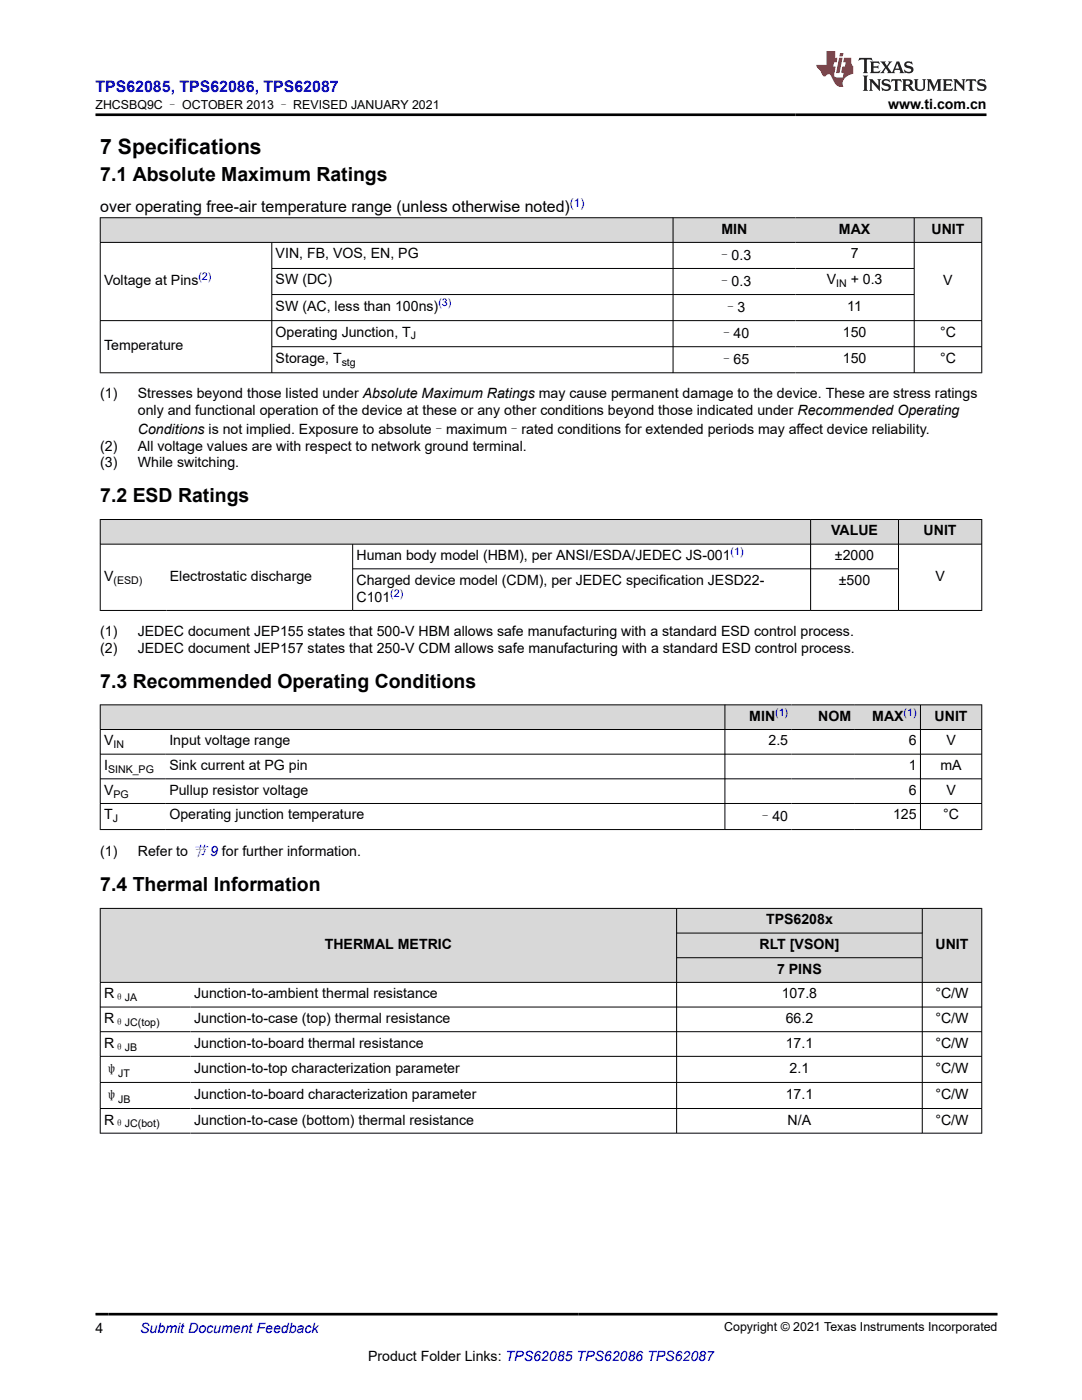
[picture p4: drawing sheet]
<svg xmlns="http://www.w3.org/2000/svg" width="216mm" height="279mm" viewBox="0 0 216 279" stroke-linecap="round" stroke-linejoin="round" font-family="sans-serif">
<defs><g id="words">
<text font-size="4.2" x="20" y="30.7">7 Specifications</text>
<g font-size="3.9">
<text x="20" y="36.1">7.1 Absolute Maximum Ratings</text>
<text x="20" y="100.2">7.2 ESD Ratings</text>
<text x="20" y="137.2">7.3 Recommended Operating Conditions</text>
<text x="20" y="177.9">7.4 Thermal Information</text>
</g>
<text font-size="3.2" fill="#00f" x="19.1" y="18.3">TPS62085, TPS62086, TPS62087</text>
<text font-size="3.2" x="20" y="42.3">over operating free-air temperature range (unless otherwise noted)</text>
<g font-size="2.8">
<text x="177.2" y="21.7">www.ti.com.cn</text>
<text x="143.9" y="46.6">MIN</text>
<text x="167.4" y="46.6">MAX</text>
<text x="185.9" y="46.6">UNIT</text>
<text x="55" y="51.6">VIN, FB, VOS, EN, PG</text>
<text x="143.2" y="51.8">–0.3</text>
<text x="169.7" y="51.6">7</text>
<text x="20.8" y="56.9">Voltage at Pins</text>
<text x="55" y="56.8">SW (DC)</text>
<text x="143.2" y="57.1">–0.3</text>
<text x="165" y="56.8">V</text>
<text x="169.7" y="56.8">+ 0.3</text>
<text x="188.2" y="56.9">V</text>
<text x="55" y="62">SW (AC, less than 100ns)</text>
<text x="144.3" y="62.3">–3</text>
<text x="169.1" y="62.1">11</text>
<text x="20.8" y="69.9">Temperature</text>
<text x="55" y="67.2">Operating Junction, T</text>
<text x="143.5" y="67.5">–40</text>
<text x="168.2" y="67.2">150</text>
<text x="187.6" y="67.2">°C</text>
<text x="55" y="72.4">Storage, T</text>
<text x="143.5" y="72.7">–65</text>
<text x="168.2" y="72.4">150</text>
<text x="187.6" y="72.4">°C</text>
<text x="20" y="79.5">(1)</text>
<text x="27.5" y="79.5">Stresses beyond those listed under Absolute Maximum Ratings may cause permanent damage to the device. These are stress ratings</text>
<text x="27.5" y="82.9">only and functional operation of the device at these or any other conditions beyond those indicated under Recommended Operating</text>
<text x="20" y="89.9">(2)</text>
<text x="27.5" y="86.5">Conditions is not implied. Exposure to absolute–maximum–rated conditions for extended periods may affect device reliability.</text>
<text x="27.5" y="89.9">All voltage values are with respect to network ground terminal.</text>
<text x="20" y="93.3">(3)</text>
<text x="27.5" y="93.3">While switching.</text>
<text x="165.8" y="106.9">VALUE</text>
<text x="184.3" y="106.9">UNIT</text>
<text x="71.1" y="111.8">Human body model (HBM), per ANSI/ESDA/JEDEC JS-001</text>
<text x="166.6" y="111.8">±2000</text>
<text x="20.8" y="115.9">V</text>
<text x="33.9" y="115.9">Electrostatic discharge</text>
<text x="71.1" y="116.7">Charged device model (CDM), per JEDEC specification JESD22-</text>
<text x="167.4" y="116.7">±500</text>
<text x="186.7" y="115.9">V</text>
<text x="71.1" y="120.1">C101</text>
<text x="20" y="126.9">(1)</text>
<text x="20" y="130.3">(2)</text>
<text x="27.5" y="126.9">JEDEC document JEP155 states that 500-V HBM allows safe manufacturing with a standard ESD control process.</text>
<text x="27.5" y="130.3">JEDEC document JEP157 states that 250-V CDM allows safe manufacturing with a standard ESD control process.</text>
<text x="149.5" y="143.9">MIN</text>
<text x="163.3" y="143.9">NOM</text>
<text x="174" y="143.9">MAX</text>
<text x="186.5" y="143.9">UNIT</text>
<text x="20.8" y="148.8">V</text>
<text x="33.8" y="148.8">Input voltage range</text>
<text x="153.4" y="148.8">2.5</text>
<text x="181.3" y="148.8">6</text>
<text x="188.8" y="148.8">V</text>
<text x="20.8" y="153.7">I</text>
<text x="33.8" y="153.7">Sink current at PG pin</text>
<text x="181.3" y="153.7">1</text>
<text x="187.7" y="153.7">mA</text>
<text x="20.8" y="158.6">V</text>
<text x="33.8" y="158.6">Pullup resistor voltage</text>
<text x="181.3" y="158.6">6</text>
<text x="188.8" y="158.6">V</text>
<text x="20.8" y="163.5">T</text>
<text x="33.8" y="163.5">Operating junction temperature</text>
<text x="151.3" y="163.8">–40</text>
<text x="178.2" y="163.5">125</text>
<text x="188.2" y="163.5">°C</text>
<text x="20" y="170.9">(1)</text>
<text x="27.5" y="170.9">Refer to 节 9 for further information.</text>
<text x="152.9" y="184.5">TPS6208x</text>
<text x="64.8" y="189.4">THERMAL METRIC</text>
<text x="151.6" y="189.4">RLT [VSON]</text>
<text x="186.7" y="189.4">UNIT</text>
<text x="155.1" y="194.3">7 PINS</text>
<text x="20.8" y="199.2">R</text>
<text x="38.7" y="199.2">Junction-to-ambient thermal resistance</text>
<text x="156" y="199.2">107.8</text>
<text x="186.7" y="199.2">°C/W</text>
<text x="20.8" y="204.2">R</text>
<text x="20.8" y="209.1">R</text>
<text x="38.7" y="204.2">Junction-to-case (top) thermal resistance</text>
<text x="38.7" y="209.1">Junction-to-board thermal resistance</text>
<text x="156.8" y="204.2">66.2</text>
<text x="156.8" y="209.1">17.1</text>
<text x="186.7" y="204.2">°C/W</text>
<text x="186.7" y="209.1">°C/W</text>
<text x="20.8" y="214.3">ψ</text>
<text x="38.7" y="214.2">Junction-to-top characterization parameter</text>
<text x="157.6" y="214.2">2.1</text>
<text x="186.7" y="214.2">°C/W</text>
<text x="20.8" y="219.5">ψ</text>
<text x="38.7" y="219.4">Junction-to-board characterization parameter</text>
<text x="156.8" y="219.4">17.1</text>
<text x="186.7" y="219.4">°C/W</text>
<text x="20.8" y="224.4">R</text>
<text x="38.7" y="224.4">Junction-to-case (bottom) thermal resistance</text>
<text x="157.2" y="224.4">N/A</text>
<text x="186.7" y="224.4">°C/W</text>
<text x="19.1" y="266">4</text>
<text x="73.4" y="271.7">Product Folder Links: TPS62085 TPS62086 TPS62087</text>
</g>
<text font-size="2.8" fill="#00f" x="28" y="266">Submit Document Feedback</text>
<g font-size="2.5">
<text x="19" y="21.8">ZHCSBQ9C – OCTOBER 2013 – REVISED JANUARY 2021</text>
<text x="144.5" y="265.7">Copyright © 2021 Texas Instruments Incorporated</text>
</g>
<text font-size="2.4" fill="#00f" x="113.7" y="41.3">(1)</text>
<g font-size="2.1" fill="#00f">
<text x="39.6" y="56">(2)</text>
<text x="87.5" y="61">(3)</text>
<text x="145.8" y="110.9">(1)</text>
<text x="77.9" y="119.2">(2)</text>
<text x="154.7" y="142.9">(1)</text>
<text x="180.3" y="142.9">(1)</text>
</g>
<g font-size="2.1">
<text x="166.8" y="57.3">IN</text>
<text x="82" y="67.7">J</text>
<text x="68.2" y="72.9">stg</text>
<text x="22.6" y="116.5">(ESD)</text>
<text x="22.6" y="149.3">IN</text>
<text x="21.6" y="154.3">SINK_PG</text>
<text x="22.6" y="159.2">PG</text>
<text x="22.5" y="164.1">J</text>
<text x="22.8" y="199.8">θJA</text>
<text x="22.8" y="204.7">θJC(top)</text>
<text x="22.8" y="209.7">θJB</text>
<text x="23.6" y="214.9">JT</text>
<text x="23.6" y="220.1">JB</text>
<text x="22.8" y="225">θJC(bot)</text>
</g>
</g></defs>
<g fill="#d8d8d8">
<path d="M20 43.5h175.9v4.9h-175.9z" fill-rule="evenodd"/>
<path d="M20.1 43.5h114.1v4.8h-114.1z" fill-rule="evenodd"/>
<path d="M134.4 43.5h24.3v4.8h-24.3z" fill-rule="evenodd"/>
<path d="M158.7 43.5h23.7v4.8h-23.7z" fill-rule="evenodd"/>
<path d="M182.5 43.5h13.3v4.8h-13.3z" fill-rule="evenodd"/>
</g>
<path d="M19.9 43.5h176.1M19.9 48.4h176.1M20 43.4v31.1M54.2 48.4v26.1M54.2 53.6h128.3M54.2 58.8h128.3M134.3 43.4v31.1M182.4 43.4v31.1M195.9 43.4v31.1M19.9 64h176.1M19.9 74.4h176.1M54.2 69.2h141.8" fill="none" stroke="#000" stroke-width=".2"/>
<g fill="#d8d8d8">
<path d="M20 103.7h175.9v4.9h-175.9z" fill-rule="evenodd"/>
<path d="M20.1 103.7h141.6v4.8h-141.6z" fill-rule="evenodd"/>
<path d="M161.8 103.7h17.4v4.8h-17.4z" fill-rule="evenodd"/>
<path d="M179.3 103.7h16.5v4.8h-16.5z" fill-rule="evenodd"/>
</g>
<path d="M19.9 103.7h176.1M19.9 108.6h176.1M20 103.6v18.3M70.4 108.6v13.3M70.4 113.5h108.9M161.7 103.6v18.3M179.3 103.6v18.3M195.9 103.6v18.3M19.9 121.8h176.1" fill="none" stroke="#000" stroke-width=".2"/>
<g fill="#d8d8d8">
<path d="M20 140.7h175.9v4.9h-175.9z" fill-rule="evenodd"/>
<path d="M20.1 140.7h124.5v4.8h-124.5z" fill-rule="evenodd"/>
<path d="M144.7 140.7h13.3v4.8h-13.3z" fill-rule="evenodd"/>
<path d="M158 140.7h12.6v4.8h-12.6z" fill-rule="evenodd"/>
<path d="M170.6 140.7h13v4.8h-13z" fill-rule="evenodd"/>
<path d="M183.7 140.7h12.1v4.8h-12.1z" fill-rule="evenodd"/>
</g>
<path d="M19.9 140.7h176.1M19.9 145.6h176.1M19.9 150.5h176.1M19.9 155.4h176.1M20 140.6v25M144.6 140.6v25M183.7 140.6v25M195.9 140.6v25M19.9 160.4h176.1M19.9 165.6h176.1" fill="none" stroke="#000" stroke-width=".2"/>
<g fill="#d8d8d8">
<path d="M20 181.3h175.9v4.9h-175.9z" fill-rule="evenodd"/>
<path d="M20.1 181.4h114.8v14.6h-114.8z" fill-rule="evenodd"/>
<path d="M135.1 181.4h48.9v4.8h-48.9z" fill-rule="evenodd"/>
<path d="M184.1 181.4h11.7v14.6h-11.7z" fill-rule="evenodd"/>
<path d="M135.1 186.3h48.9v4.8h-48.9z" fill-rule="evenodd"/>
<path d="M135.1 191.2h48.9v4.8h-48.9z" fill-rule="evenodd"/>
</g>
<g fill="none" stroke="#000" stroke-width=".2">
<path d="M19.9 181.3h176.1M19.9 196.1h176.1M20 181.2v45M135 181.2v45M135 186.2h49.1M135 191.1h49.1M184 181.2v45M195.9 181.2v45M19.9 201h176.1M19.9 205.9h176.1M19.9 210.8h176.1M19.9 216h176.1"/>
<path d="M19.9 221.2h176.1M19.9 226.1h176.1"/>
</g>
<path d="M171.5 11.6l-.2 .5 .5-.2h.6v.1v2.2l-.2 .4h1l-.2-.4v-2.2v-.1h.5l.6 .2-.2-.5zM173.6 12.3l.2 .4v1.5l-.2 .4h1.9l.1-.6a1.08 1.08 0 0 1-1.3 .2v-.7h.6l.4 .2v-.7l-.4 .2h-.6v-.5l.2-.2a1 1 0 0 1 1 .3l-.1-.5zM175.7 12.3l.9 1.1-1 1.2h.9l-.2-.2 .5-.8 .4 .8-.2 .2h1.6l-.2-.2 .2-.5h.9l.1 .5-.1 .2h.9l-.2-.3-.8-2h-.5l-.9 2.2-.9-1.1 .9-1.1h-.8l.2 .2-.4 .6-.4-.6 .2-.2zM179 12.7l.4 1h-.7zM180.7 12.4a.65 .65 0 0 0-.2 .7 .65 .65 0 0 0 .6 .5l.6 .1 .1 .3a.79 .79 0 0 1-.7 .4 .79 .79 0 0 1-.7-.5l.1 .7 .2-.1a.93 .93 0 0 0 1.1 .1 .93 .93 0 0 0 .4-1 1.46 1.46 0 0 0-1.2-.6l-.1-.3a1.09 1.09 0 0 1 1.2 .2l-.2-.6-.1 .1-.5-.2zM172.2 15.1l.2 .4v2.2l-.2 .4h1l-.2-.4v-2.2l.2-.4zM173.4 15.8l.2 .4v1.5l-.2 .4h.8l-.3-.4 .1-1.3 1.6 1.8v-2l.2-.4h-.7l.1 .2 .1 1.1-1.2-1.3zM176.2 15.9a.65 .65 0 0 0-.2 .8 .65 .65 0 0 0 .6 .4l.6 .2 .1 .2a.79 .79 0 0 1-.7 .4 .79 .79 0 0 1-.7-.5l.1 .7 .2-.1a.93 .93 0 0 0 1.1 .1 .93 .93 0 0 0 .4-.9 1.46 1.46 0 0 0-1.2-.6l-.1-.4a1.09 1.09 0 0 1 1.2 .2l-.1-.6-.2 .1-.5-.1zM177.9 15.8l-.1 .6a.63 .63 0 0 1 .8-.3v1.6l-.3 .4h1l-.2-.4v-1.6a.66 .66 0 0 1 .8 .3l-.1-.6zM180 15.8l.2 .4v1.5l-.2 .4h1l-.2-.2-.1-.7h.5l.1 .2a.79 .79 0 0 0 1.2 .6l-1-.9a.61 .61 0 0 0 .6-.6 .61 .61 0 0 0-.5-.7zM180.8 16.1h.1a.47 .47 0 0 1 .5 .1 .47 .47 0 0 1 .1 .5l-.1 .1-.7 .1zM182.3 15.8l.2 .2a2.27 2.27 0 0 0 .4 2 1.04 1.04 0 0 0 1.7-.7v-1.3l.2-.2h-.8l.2 .4v1.1a.6 .6 0 0 1-.6 .6 .6 .6 0 0 1-.6-.6v-1.1l.3-.4zM184.9 15.8l.2 .4v1.5l-.2 .4h.8l-.3-.4v-1.4l.9 1.9 .9-1.9v1.4l-.3 .4h1l-.2-.4v-1.5l.2-.4h-.8l-.7 1.5-.6-1.5zM188.1 15.8l.2 .4v1.5l-.2 .4h1.9l.1-.6a1.09 1.09 0 0 1-1.3 .2v-.7h.6l.4 .2v-.6l-.4 .2h-.6v-.6l.2-.1a1.01 1.01 0 0 1 1 .3l-.1-.6zM190.2 15.8l.3 .4v1.5l-.3 .4h.8l-.2-.4v-1.3l1.6 1.8v-2l.2-.4h-.7l.2 .2v1.1l-1.2-1.3zM192.8 15.8l-.1 .6a.63 .63 0 0 1 .8-.3v1.6l-.3 .4h1l-.2-.4v-1.6a.66 .66 0 0 1 .8 .3l-.1-.6zM195.2 15.9a.65 .65 0 0 0-.2 .8 .65 .65 0 0 0 .6 .4l.6 .2 .2 .2a.79 .79 0 0 1-.7 .4 .79 .79 0 0 1-.7-.5l.1 .7 .2-.1a.93 .93 0 0 0 1 .1 .93 .93 0 0 0 .5-.9 1.46 1.46 0 0 0-1.3-.6v-.4a1.09 1.09 0 0 1 1.2 .2l-.2-.6-.2 .1-.5-.1z" fill="#231f20"/>
<path d="M164.9 10.2v2.8h-2l.1 .3 .8 1a.95 .95 0 0 0 1 .9 .59 .59 0 0 1 .5-.4 .59 .59 0 0 1 .5 .4l.4 .7a1.59 1.59 0 0 0 2.1 1.4 1.61 1.61 0 0 1 1-2.3l1-.3-.1-1.5a1.59 1.59 0 0 1-.3-1.7h-1.5l-.2 .9h.6l-.2 .9h-.5l-.2 1v.2l.4 .1-.1 .9h-.7a.73 .73 0 0 1-1-.7l.3-1.5h-.5l.1-.9h.5l.2-.9h-.5v-1.3zM167.4 11.5l-.6 3.1h.7l.6-3.1zM167.6 10.6l-.1 .6h.7l.1-.6z" fill="#ed1c24"/>
<path d="M19.1 22.9h177.8M19.1 262.3h179.9" fill="none" stroke="#000" stroke-width=".53"/>
<use href="#words"/>
</svg>
